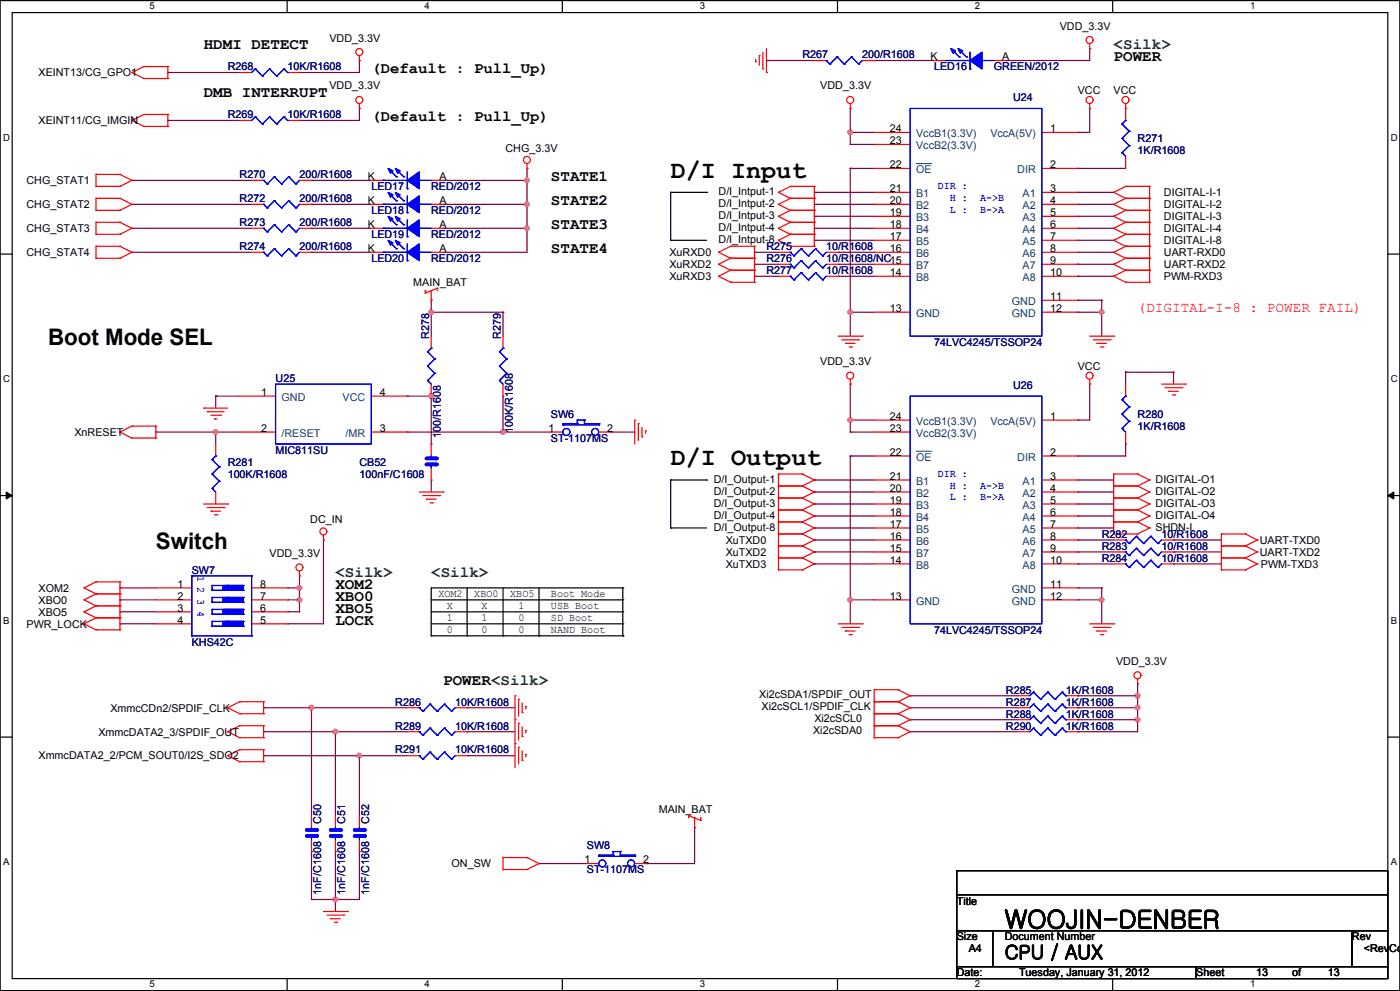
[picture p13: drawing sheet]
<svg xmlns="http://www.w3.org/2000/svg" width="297mm" height="210mm" viewBox="0 0 297 210" stroke-linecap="round" stroke-linejoin="round" font-family="sans-serif">
<defs><g id="words">
<g font-size="5.3">
<text x="142.1" y="37.6">D/I Input</text>
<text x="142.1" y="98.5">D/I Output</text>
<text x="212.9" y="196.6">WOOJIN-DENBER</text>
</g>
<g font-size="4.8">
<text x="10.2" y="73.2">Boot Mode SEL</text>
<text x="33" y="116.3">Switch</text>
</g>
<text font-size="4.1" x="212.9" y="203.1">CPU / AUX</text>
<g font-size="3.3">
<text x="43.2" y="10.5">HDMI DETECT</text>
<text x="78.7" y="15.5">(Default : Pull_Up)</text>
<text x="236" y="13">POWER</text>
<text x="43.2" y="20.6">DMB INTERRUPT</text>
<text x="78.7" y="25.7">(Default : Pull_Up)</text>
<text x="116.8" y="38.4">STATE1</text>
<text x="116.8" y="43.5">STATE2</text>
<text x="116.8" y="48.5">STATE3</text>
<text x="116.8" y="53.6">STATE4</text>
<text x="71.1" y="124.7">XOM2</text>
<text x="71.1" y="127.2">XBO0</text>
<text x="71.1" y="129.8">XBO5</text>
<text x="71.1" y="132.3">LOCK</text>
<text x="93.9" y="145">POWER&lt;Silk&gt;</text>
</g>
<g font-size="3.3" fill="#008000">
<text x="236" y="10.5">&lt;Silk&gt;</text>
<text x="71.1" y="122.2">&lt;Silk&gt;</text>
<text x="91.4" y="122.2">&lt;Silk&gt;</text>
</g>
<text font-size="3" fill="#f00" x="241.1" y="66">(DIGITAL-I-8 : POWER FAIL)</text>
<g font-size="2.3">
<text x="69.8" y="8.8">VDD_3.3V</text>
<text x="224.6" y="6.3">VDD_3.3V</text>
<text x="8.2" y="16.2">XEINT13/CG_GPO1</text>
<text x="197.2" y="12.8">K</text>
<text x="212.4" y="12.8">A</text>
<text x="69.8" y="19">VDD_3.3V</text>
<text x="173.8" y="19">VDD_3.3V</text>
<text x="228.4" y="20">VCC</text>
<text x="236" y="20">VCC</text>
<text x="8.2" y="26.3">XEINT11/CG_IMGIN</text>
<text x="188.6" y="28">24</text>
<text x="222.6" y="28">1</text>
<text x="107.1" y="32.2">CHG_3.3V</text>
<text x="188.6" y="35.6">22</text>
<text x="188.6" y="30.5">23</text>
<text x="222.6" y="35.6">2</text>
<text x="5.6" y="39">CHG_STAT1</text>
<text x="77.9" y="38.2">K</text>
<text x="93.2" y="38.2">A</text>
<text x="152.3" y="41.3">D/I_Intput-1</text>
<text x="188.6" y="40.7">21</text>
<text x="222.6" y="40.7">3</text>
<text x="246.7" y="41.5">DIGITAL-I-1</text>
<text x="5.6" y="44.1">CHG_STAT2</text>
<text x="77.9" y="43.2">K</text>
<text x="93.2" y="43.2">A</text>
<text x="152.3" y="43.8">D/I_Intput-2</text>
<text x="152.3" y="46.4">D/I_Intput-3</text>
<text x="188.6" y="45.8">19</text>
<text x="188.6" y="43.2">20</text>
<text x="222.6" y="43.2">4</text>
<text x="222.6" y="45.8">5</text>
<text x="246.7" y="44.1">DIGITAL-I-2</text>
<text x="246.7" y="46.6">DIGITAL-I-3</text>
<text x="5.6" y="49.2">CHG_STAT3</text>
<text x="77.9" y="53.4">K</text>
<text x="77.9" y="48.3">K</text>
<text x="93.2" y="53.4">A</text>
<text x="93.2" y="48.3">A</text>
<text x="152.3" y="48.9">D/I_Intput-4</text>
<text x="152.3" y="51.4">D/I_Intput-8</text>
<text x="188.6" y="53.4">16</text>
<text x="188.6" y="50.9">17</text>
<text x="188.6" y="48.3">18</text>
<text x="222.6" y="48.3">6</text>
<text x="222.6" y="50.9">7</text>
<text x="222.6" y="53.4">8</text>
<text x="246.7" y="49.2">DIGITAL-I-4</text>
<text x="246.7" y="51.7">DIGITAL-I-8</text>
<text x="5.6" y="54.2">CHG_STAT4</text>
<text x="141.9" y="54.2">XuRXD0</text>
<text x="141.9" y="56.8">XuRXD2</text>
<text x="141.9" y="59.3">XuRXD3</text>
<text x="188.6" y="58.5">14</text>
<text x="222.6" y="55.9">9</text>
<text x="222.6" y="58.5">10</text>
<text x="246.7" y="56.8">UART-RXD2</text>
<text x="246.7" y="59.3">PWM-RXD3</text>
<text x="246.7" y="54.2">UART-RXD0</text>
<text x="87.6" y="60.6">MAIN_BAT</text>
<text x="222.6" y="63.6">11</text>
<text x="188.6" y="66.1">13</text>
<text x="222.6" y="66.1">12</text>
<text x="173.8" y="77.3">VDD_3.3V</text>
<text x="55.4" y="83.9">1</text>
<text x="80.5" y="83.9">4</text>
<text x="228.4" y="78.4">VCC</text>
<text x="188.6" y="88.9">24</text>
<text x="222.6" y="88.9">1</text>
<text x="15.8" y="92.3">XnRESET</text>
<text x="55.4" y="91.5">2</text>
<text x="80.5" y="91.5">3</text>
<text x="116.2" y="91.5">1</text>
<text x="128.7" y="91.5">2</text>
<text x="188.6" y="91.5">23</text>
<text x="188.6" y="101.6">21</text>
<text x="188.6" y="96.6">22</text>
<text x="222.6" y="96.6">2</text>
<text x="222.6" y="101.6">3</text>
<text x="151.3" y="102.2">D/I_Output-1</text>
<text x="151.3" y="104.8">D/I_Output-2</text>
<text x="151.3" y="107.3">D/I_Output-3</text>
<text x="188.6" y="106.7">19</text>
<text x="188.6" y="104.2">20</text>
<text x="222.6" y="104.2">4</text>
<text x="222.6" y="106.7">5</text>
<text x="244.9" y="102.2">DIGITAL-O1</text>
<text x="244.9" y="104.8">DIGITAL-O2</text>
<text x="244.9" y="107.3">DIGITAL-O3</text>
<text x="65.8" y="110.9">DC_IN</text>
<text x="151.3" y="109.8">D/I_Output-4</text>
<text x="151.3" y="112.4">D/I_Output-8</text>
<text x="188.6" y="111.8">17</text>
<text x="188.6" y="109.2">18</text>
<text x="222.6" y="109.2">6</text>
<text x="222.6" y="111.8">7</text>
<text x="244.9" y="109.8">DIGITAL-O4</text>
<text x="244.9" y="112.4">SHDN-I</text>
<text x="57.1" y="118">VDD_3.3V</text>
<text x="153.8" y="115.2">XuTXD0</text>
<text x="153.8" y="117.7">XuTXD2</text>
<text x="188.6" y="119.4">14</text>
<text x="188.6" y="116.9">15</text>
<text x="188.6" y="114.3">16</text>
<text x="222.6" y="114.3">8</text>
<text x="222.6" y="116.9">9</text>
<text x="222.6" y="119.4">10</text>
<text x="267" y="117.7">UART-TXD2</text>
<text x="267" y="115.2">UART-TXD0</text>
<text x="8.2" y="125.3">XOM2</text>
<text x="37.6" y="124.5">1</text>
<text x="55.1" y="124.5">8</text>
<text x="153.8" y="120.2">XuTXD3</text>
<text x="222.6" y="124.5">11</text>
<text x="267.2" y="120.2">PWM-TXD3</text>
<text x="8.2" y="127.9">XBO0</text>
<text x="8.2" y="130.4">XBO5</text>
<text x="37.6" y="127">2</text>
<text x="37.6" y="129.6">3</text>
<text x="55.1" y="129.6">6</text>
<text x="55.1" y="127">7</text>
<text x="92.9" y="126.4">XOM2</text>
<text x="94.7" y="128.9">X</text>
<text x="94.7" y="131.5">1</text>
<text x="100.5" y="126.4">XBO0</text>
<text x="102" y="128.9">X</text>
<text x="102" y="131.5">1</text>
<text x="108.1" y="126.4">XBO5</text>
<text x="109.9" y="128.9">1</text>
<text x="109.9" y="131.5">0</text>
<text x="116.8" y="128.9">USB Boot</text>
<text x="116.8" y="131.5">SD Boot</text>
<text x="116.8" y="126.4">Boot Mode</text>
<text x="188.6" y="127">13</text>
<text x="222.6" y="127">12</text>
<text x="5.6" y="132.9">PWR_LOCK</text>
<text x="37.6" y="132.1">4</text>
<text x="55.1" y="132.1">5</text>
<text x="94.7" y="134">0</text>
<text x="102" y="134">0</text>
<text x="109.9" y="134">0</text>
<text x="116.8" y="134">NAND Boot</text>
<text x="236.5" y="140.8">VDD_3.3V</text>
<text x="160.9" y="147.9">Xi2cSDA1/SPDIF_OUT</text>
<text x="20.8" y="155.8">XmmcDATA2_3/SPDIF_OUT</text>
<text x="23.4" y="150.7">XmmcCDn2/SPDIF_CLK</text>
<text x="161.4" y="150.5">Xi2cSCL1/SPDIF_CLK</text>
<text x="172.3" y="155.5">Xi2cSDA0</text>
<text x="172.6" y="153">Xi2cSCL0</text>
<text x="8.2" y="160.9">XmmcDATA2_2/PCM_SOUT0/I2S_SDO2</text>
<text x="139.6" y="172.3">MAIN_BAT</text>
<text x="95.7" y="183.7">ON_SW</text>
<text x="123.9" y="182.9">1</text>
<text x="136.3" y="182.9">2</text>
<text x="202.8" y="191.6">Title</text>
<text x="202.8" y="199.2">Size</text>
<text x="205.3" y="201.7">A4</text>
<text x="212.9" y="199.2">Document Number</text>
<text x="286.5" y="199.2">Rev</text>
<text x="289" y="201.7">&lt;RevCod</text>
<text x="202.8" y="206.8">Date:</text>
<text x="216" y="206.8">Tuesday, January 31, 2012</text>
<text x="253.5" y="206.8">Sheet</text>
<text x="266.2" y="206.8">13</text>
<text x="273.8" y="206.8">of</text>
<text x="281.4" y="206.8">13</text>
</g>
<g font-size="2.3" fill="#000080">
<text x="48.2" y="14.9">R268</text>
<text x="60.9" y="14.9">10K/R1608</text>
<text x="170" y="12.4">R267</text>
<text x="182.7" y="12.4">200/R1608</text>
<text x="197.9" y="14.9">LED16</text>
<text x="210.6" y="14.9">GREEN/2012</text>
<text x="214.7" y="21.5">U24</text>
<text x="48.2" y="25">R269</text>
<text x="60.9" y="25">10K/R1608</text>
<text x="241.1" y="30.1">R271</text>
<text x="241.1" y="32.7">1K/R1608</text>
<text x="50.8" y="37.7">R270</text>
<text x="63.5" y="37.7">200/R1608</text>
<text x="78.7" y="40.3">LED17</text>
<text x="91.4" y="40.3">RED/2012</text>
<text x="50.8" y="47.9">R273</text>
<text x="50.8" y="42.8">R272</text>
<text x="63.5" y="47.9">200/R1608</text>
<text x="63.5" y="42.8">200/R1608</text>
<text x="78.7" y="45.4">LED18</text>
<text x="91.4" y="45.4">RED/2012</text>
<text x="50.8" y="53">R274</text>
<text x="63.5" y="53">200/R1608</text>
<text x="78.7" y="50.4">LED19</text>
<text x="91.4" y="50.4">RED/2012</text>
<text x="162.4" y="53">R275</text>
<text x="175.1" y="53">10/R1608</text>
<text x="78.7" y="55.5">LED20</text>
<text x="91.4" y="55.5">RED/2012</text>
<text x="162.4" y="58">R277</text>
<text x="162.4" y="55.5">R276</text>
<text x="175.1" y="58">10/R1608</text>
<text x="175.1" y="55.5">10/R1608/NC15</text>
<text x="90.9" y="71.7" transform="rotate(-90 90.9 71.7)">R278</text>
<text x="106.1" y="71.7" transform="rotate(-90 106.1 71.7)">R279</text>
<text x="197.9" y="73.3">74LVC4245/TSSOP24</text>
<text x="58.4" y="80.9">U25</text>
<text x="214.7" y="82.4">U26</text>
<text x="116.8" y="88.5">SW6</text>
<text x="241.1" y="88.5">R280</text>
<text x="93.5" y="92.8" transform="rotate(-90 93.5 92.8)">100/R1608</text>
<text x="108.7" y="91.8" transform="rotate(-90 108.7 91.8)">100K/R1608</text>
<text x="116.8" y="93.6">ST-1107MS</text>
<text x="241.1" y="91.1">1K/R1608</text>
<text x="48.2" y="98.7">R281</text>
<text x="48.2" y="101.2">100K/R1608</text>
<text x="58.4" y="96.1">MIC811SU</text>
<text x="76.2" y="98.7">CB52</text>
<text x="76.2" y="101.2">100nF/C1608</text>
<text x="233.5" y="113.9">R282</text>
<text x="246.2" y="113.9">10/R1608</text>
<text x="233.5" y="116.4">R283</text>
<text x="233.5" y="119">R284</text>
<text x="246.2" y="116.4">10/R1608</text>
<text x="246.2" y="119">10/R1608</text>
<text x="40.6" y="121.5">SW7</text>
<text x="40.6" y="136.7">KHS42C</text>
<text x="197.9" y="134.2">74LVC4245/TSSOP24</text>
<text x="83.8" y="149.4">R286</text>
<text x="96.5" y="149.4">10K/R1608</text>
<text x="213.2" y="149.4">R287</text>
<text x="213.2" y="146.9">R285</text>
<text x="225.9" y="149.4">1K/R1608</text>
<text x="225.9" y="146.9">1K/R1608</text>
<text x="83.8" y="154.5">R289</text>
<text x="96.5" y="154.5">10K/R1608</text>
<text x="213.2" y="152">R288</text>
<text x="213.2" y="154.5">R290</text>
<text x="225.9" y="152">1K/R1608</text>
<text x="225.9" y="154.5">1K/R1608</text>
<text x="83.8" y="159.6">R291</text>
<text x="96.5" y="159.6">10K/R1608</text>
<text x="68.1" y="174.5" transform="rotate(-90 68.1 174.5)">C50</text>
<text x="73.2" y="174.5" transform="rotate(-90 73.2 174.5)">C51</text>
<text x="78.2" y="174.5" transform="rotate(-90 78.2 174.5)">C52</text>
<text x="124.4" y="179.9">SW8</text>
<text x="124.4" y="185">ST-1107MS</text>
<text x="68.1" y="189.5" transform="rotate(-90 68.1 189.5)">1nF/C1608</text>
<text x="73.2" y="189.5" transform="rotate(-90 73.2 189.5)">1nF/C1608</text>
<text x="78.2" y="189.5" transform="rotate(-90 78.2 189.5)">1nF/C1608</text>
</g>
<g font-size="2.3" fill="#004080">
<text x="194.1" y="29.1">VccB1(3.3V)</text>
<text x="209.9" y="29.1">VccA(5V)</text>
<text x="194.1" y="31.6">VccB2(3.3V)</text>
<text x="194.1" y="41.8">B1</text>
<text x="194.1" y="36.7">OE</text>
<text x="215.6" y="36.7">DIR</text>
<text x="216.7" y="41.8">A1</text>
<text x="194.1" y="46.9">B3</text>
<text x="194.1" y="44.3">B2</text>
<text x="216.7" y="44.3">A2</text>
<text x="216.7" y="46.9">A3</text>
<text x="194.1" y="52">B5</text>
<text x="194.1" y="49.4">B4</text>
<text x="216.7" y="49.4">A4</text>
<text x="216.7" y="52">A5</text>
<text x="194.1" y="59.6">B8</text>
<text x="194.1" y="57">B7</text>
<text x="194.1" y="54.5">B6</text>
<text x="216.7" y="54.5">A6</text>
<text x="216.7" y="57">A7</text>
<text x="216.7" y="59.6">A8</text>
<text x="214.4" y="64.7">GND</text>
<text x="194.1" y="67.2">GND</text>
<text x="214.4" y="67.2">GND</text>
<text x="59.7" y="85">GND</text>
<text x="72.6" y="85">VCC</text>
<text x="59.7" y="92.6">/RESET</text>
<text x="73.2" y="92.6">/MR</text>
<text x="194.1" y="92.6">VccB2(3.3V)</text>
<text x="194.1" y="90">VccB1(3.3V)</text>
<text x="209.9" y="90">VccA(5V)</text>
<text x="194.1" y="97.7">OE</text>
<text x="215.6" y="97.7">DIR</text>
<text x="194.1" y="107.8">B3</text>
<text x="194.1" y="105.3">B2</text>
<text x="194.1" y="102.7">B1</text>
<text x="216.7" y="102.7">A1</text>
<text x="216.7" y="105.3">A2</text>
<text x="216.7" y="107.8">A3</text>
<text x="194.1" y="112.9">B5</text>
<text x="194.1" y="110.3">B4</text>
<text x="216.7" y="110.3">A4</text>
<text x="216.7" y="112.9">A5</text>
<text x="194.1" y="118">B7</text>
<text x="194.1" y="115.4">B6</text>
<text x="216.7" y="115.4">A6</text>
<text x="216.7" y="118">A7</text>
<text x="194.1" y="120.5">B8</text>
<text x="214.4" y="125.6">GND</text>
<text x="216.7" y="120.5">A8</text>
<text x="194.1" y="128.1">GND</text>
<text x="214.4" y="128.1">GND</text>
</g>
<g font-size="2.3" fill="#00f">
<text x="198.7" y="40.1">DIR :</text>
<text x="201.3" y="42.6">H :</text>
<text x="201.3" y="45.1">L :</text>
<text x="207.7" y="42.6">A-&gt;B</text>
<text x="207.7" y="45.1">B-&gt;A</text>
<text x="198.7" y="101">DIR :</text>
<text x="201.3" y="103.5">H :</text>
<text x="201.3" y="106">L :</text>
<text x="207.7" y="103.5">A-&gt;B</text>
<text x="207.7" y="106">B-&gt;A</text>
<text x="41.8" y="122" transform="rotate(90 41.8 122)">1</text>
<text x="41.8" y="124.3" transform="rotate(90 41.8 124.3)">2</text>
<text x="41.8" y="126.8" transform="rotate(90 41.8 126.8)">3</text>
<text x="41.8" y="129.3" transform="rotate(90 41.8 129.3)">4</text>
</g>
<g font-size="2">
<text x="31.7" y="2">5</text>
<text x="90" y="2">4</text>
<text x="148.3" y="2">3</text>
<text x="206.6" y="2">2</text>
<text x="264.9" y="2">1</text>
<text x=".7" y="29.8">D</text>
<text x="294.7" y="29.8">D</text>
<text x=".7" y="81">C</text>
<text x="294.7" y="81">C</text>
<text x=".7" y="132.1">B</text>
<text x="294.7" y="132.1">B</text>
<text x=".7" y="183.3">A</text>
<text x="294.7" y="183.3">A</text>
<text x="31.7" y="209.1">5</text>
<text x="90" y="209.1">4</text>
<text x="148.3" y="209.1">3</text>
<text x="206.6" y="209.1">2</text>
<text x="264.9" y="209.1">1</text>
</g>
</g></defs>
<g fill="none" stroke="#000" stroke-width=".25">
<path d="M0 .1h296.6v209.7h-296.6zM2.6 2.7h291.5v204.6h-291.5zM60.9 .1v2.6M119.2 .1v2.6M177.5 .1v2.6M235.8 .1v2.6M0 53.8h2.6M142.1 50.9h.1M142.1 40.7h.1M142.1 50.9h7.6M142.1 40.7v10.2M142.1 40.7h7.6"/>
<path d="M149.7 40.7h.1M294.1 53.8h2.5M0 105h2.6M142.1 111.8h.1M142.1 101.7h.1M142.1 101.7v10.1M142.1 111.8h7.6M142.1 101.7h7.6M149.7 101.7h.1M294.1 105h2.5M91.4 134.7h.1M91.4 127.1h40.6"/>
<path d="M91.4 129.6h40.6M91.4 132.1h40.6M91.4 134.7h40.6M99 134.7h.1M99 124.5v10.2M106.6 134.7h.1M106.6 124.5v10.2M114.2 134.7h.1M114.2 124.5v10.2M132 127.1h.1M132 129.6h.1M132 124.5h.1"/>
<path d="M132 132.1h.1M132 134.7h.1M132 124.5h-40.6v10.2M132 124.5v10.2M0 156.1h2.6M294.1 156.1h2.5M202.8 184.4h91.3v5.1h-91.3zM202.8 189.5h91.3v7.6h-91.3zM202.8 197.1h7.6v7.6h-7.6zM210.4 197.1h76.1v7.6h-76.1zM286.5 197.1h7.6v7.6h-7.6zM60.9 207.3v2.5"/>
<path d="M119.2 207.3v2.5M177.5 207.3v2.5M202.8 204.7h50.7v2.6h-50.7zM235.8 207.3v2.5M253.5 204.7h40.6v2.6h-40.6z"/>
</g>
<path d="M1.3 104.2l1.3 .8-1.3 .7zM294.1 105l1.3-.8v1.5z" fill="#000" stroke="#000" stroke-width=".21"/>
<g fill="none" stroke="#800040" stroke-width=".25">
<path d="M35.6 15.4h.1M35.6 15.4h15.2M63.5 15.4h.1M76.2 12.8h.1M76.2 12.8v2.6h-12.7M162.4 12.8h.1M162.4 12.8h10.2M185.3 12.8h.1M185.3 12.8h12.6M213.2 12.8h.1M230.9 10.3h.1M230.9 10.3v2.5h-17.7"/>
<path d="M28 38.2h.1M28 38.2h25.3M35.6 25.5h.1M35.6 25.5h15.2M63.5 25.5h.1M66 38.2h.1M66 38.2h12.7M76.2 23h.1M76.2 23v2.5h-12.7M93.9 38.2h.1M93.9 38.2h17.8M111.7 35.7h.1"/>
<path d="M111.7 38.2h.1M111.7 35.7v17.7h-17.8M180.2 35.7h.1M180.2 30.6h.1M180.2 28.1h.1M180.2 23h.1M180.2 35.7h5.1M180.2 23v7.6M180.2 35.7v35.5M180.2 30.6h5.1M180.2 28.1h5.1M228.4 35.7h.1"/>
<path d="M228.4 28.1h.1M228.4 35.7h10.1M230.9 23h.1M230.9 23v5.1h-2.5M28 43.3h.1M28 53.4h.1M28 48.4h.1M28 43.3h25.3M28 48.4h25.3M28 53.4h25.3M66 43.3h.1M66 53.4h.1"/>
<path d="M66 48.4h.1M66 43.3h12.7M66 48.4h12.7M66 53.4h12.7M93.9 43.3h.1M93.9 53.4h.1M93.9 48.4h.1M93.9 43.3h17.8M93.9 48.4h17.8M111.7 48.4h.1M111.7 43.3h.1M159.9 53.4h.1"/>
<path d="M159.9 56h.1M159.9 58.5h.1M159.9 53.4h5.1M159.9 58.5h5.1M159.9 56h5.1M172.6 40.7h.1M172.6 43.3h.1M172.6 48.4h.1M172.6 45.8h.1M172.6 50.9h.1M172.6 43.3h12.7M172.6 40.7h12.7"/>
<path d="M172.6 48.4h12.7M172.6 45.8h12.7M172.6 50.9h12.7M177.6 58.5h.1M177.6 56h.1M177.6 53.4h.1M177.6 53.4h7.7M177.6 58.5h7.7M177.6 56h7.7M228.4 40.7h.1M228.4 50.9h.1M228.4 45.8h.1"/>
<path d="M228.4 43.3h.1M228.4 48.4h.1M228.4 53.4h.1M228.4 58.5h.1M228.4 56h.1M228.4 43.3h7.6M228.4 40.7h7.6M228.4 48.4h7.6M228.4 45.8h7.6M228.4 50.9h7.6M228.4 53.4h7.6M228.4 58.5h7.6"/>
<path d="M228.4 56h7.6M91.4 66.1h.1M91.4 63.6h.1M91.4 63.6v7.6M91.4 66.1h15.2M106.6 66.1h.1M106.6 66.1v5.1M180.2 66.1h.1M180.2 66.1h5.1M228.4 66.1h.1M228.4 63.6h.1M228.4 66.1h5.1"/>
<path d="M228.4 63.6h5.1M233.5 63.6h.1M233.5 66.1h.1M233.5 63.6v7.6M238.5 78.8h.1M238.5 78.8h10.2M238.5 78.8v2.6M248.7 78.8h.1M248.7 78.8v2.6M33 91.5h.1M33 91.5h17.8M45.7 91.5h.1"/>
<path d="M45.7 83.9h.1M45.7 83.9v2.5M45.7 91.5v2.6M45.7 83.9h5.1M86.3 91.5h.1M86.3 83.9h.1M86.3 91.5h30.5M86.3 83.9h5.1v10.2M91.4 94.1h.1M106.6 91.5h.1M106.6 83.9h.1M106.6 83.9v7.6"/>
<path d="M129.4 91.5h.1M129.4 91.5h5.1M180.2 96.6h.1M180.2 91.5h.1M180.2 89h.1M180.2 81.4h.1M180.2 91.5h5.1M180.2 81.4v10.1M180.2 96.6v35.5M180.2 96.6h5.1M180.2 89h5.1M228.4 96.6h.1"/>
<path d="M228.4 89h.1M230.9 81.4h.1M230.9 81.4v7.6h-2.5M238.5 94.1h.1M238.5 94.1v2.5h-10.1M68.5 114.4h.1M68.5 114.4v17.7h-7.6M91.4 101.7h.1M91.4 101.7v2.5M172.6 101.7h.1M172.6 104.2h.1M172.6 106.7h.1"/>
<path d="M172.6 109.3h.1M172.6 111.8h.1M172.6 114.4h.1M172.6 119.4h.1M172.6 116.9h.1M172.6 101.7h12.7M172.6 104.2h12.7M172.6 106.7h12.7M172.6 109.3h12.7M172.6 111.8h12.7M172.6 114.4h12.7M172.6 119.4h12.7"/>
<path d="M172.6 116.9h12.7M228.4 114.4h.1M228.4 119.4h.1M228.4 101.7h.1M228.4 111.8h.1M228.4 106.7h.1M228.4 104.2h.1M228.4 109.3h.1M228.4 116.9h.1M228.4 101.7h7.6M228.4 104.2h7.6M228.4 106.7h7.6"/>
<path d="M228.4 109.3h7.6M228.4 111.8h7.6M228.4 114.4h7.6M228.4 119.4h7.6M228.4 116.9h7.6M248.7 114.4h.1M248.7 119.4h.1M248.7 116.9h.1M248.7 114.4h10.1M248.7 119.4h10.1M248.7 116.9h10.1M25.4 124.5h.1"/>
<path d="M25.4 127.1h.1M25.4 129.6h.1M25.4 132.1h.1M25.4 124.5h7.6M25.4 127.1h7.6M25.4 129.6h7.6M25.4 132.1h7.6M60.9 124.5h.1M60.9 132.1h.1M60.9 129.6h.1M60.9 127.1h.1M60.9 124.5h2.6"/>
<path d="M60.9 127.1h2.6M63.5 127.1h.1M63.5 122h.1M63.5 124.5h.1M63.5 122v7.6h-2.6M180.2 127.1h.1M180.2 127.1h5.1M228.4 127.1h.1M228.4 124.5h.1M228.4 124.5h5.1M228.4 127.1h5.1M233.5 124.5h.1"/>
<path d="M233.5 127.1h.1M233.5 124.5v7.6M55.9 155h.1M55.9 149.9h.1M55.9 155h30.4M55.9 149.9h30.4M66 149.9h.1M66 149.9v22.9M71.1 155h.1M71.1 155v17.8M99 149.9h.1M99 155h.1"/>
<path d="M99 155h10.1M99 149.9h10.1M192.9 147.4h.1M192.9 155h.1M192.9 152.4h.1M192.9 149.9h.1M192.9 155h22.8M192.9 149.9h22.8M192.9 147.4h22.8M192.9 152.4h22.8M228.4 149.9h.1M228.4 147.4h.1"/>
<path d="M228.4 152.4h.1M228.4 155h.1M228.4 149.9h12.7M228.4 147.4h12.7M228.4 152.4h12.7M241.1 144.8h.1M241.1 149.9h.1M241.1 147.4h.1M241.1 152.4h.1M241.1 144.8v10.2h-12.7M55.9 160.1h.1M55.9 160.1h30.4"/>
<path d="M76.2 160.1h.1M76.2 160.1v12.7M99 160.1h.1M99 160.1h10.1M147.2 175.3h.1M147.2 175.3v7.6h-10.1M66 180.4h.1M66 190.5h.1M66 180.4v10.1M71.1 190.5h.1M71.1 180.4h.1M71.1 180.4v12.7"/>
<path d="M76.2 180.4h.1M76.2 180.4v10.1h-10.2M114.2 182.9h.1M114.2 182.9h10.2M137.1 182.9h.1"/>
</g>
<g fill="#f0f" stroke="#f0f" stroke-width=".25">
<circle cx="63.5" cy="127" r=".49"/>
<circle cx="63.5" cy="124.5" r=".49"/>
<circle cx="45.7" cy="91.5" r=".49"/>
<circle cx="106.6" cy="91.5" r=".49"/>
<circle cx="91.4" cy="83.9" r=".49"/>
<circle cx="91.4" cy="66.1" r=".49"/>
<circle cx="111.7" cy="38.2" r=".49"/>
<circle cx="180.2" cy="28" r=".49"/>
<circle cx="180.2" cy="66.1" r=".49"/>
<circle cx="233.4" cy="66.1" r=".49"/>
<circle cx="180.2" cy="89" r=".49"/>
<circle cx="180.2" cy="127" r=".49"/>
<circle cx="233.4" cy="127" r=".49"/>
<circle cx="66" cy="149.9" r=".49"/>
<circle cx="71.1" cy="190.5" r=".49"/>
<circle cx="71.1" cy="155" r=".49"/>
<circle cx="76.1" cy="160" r=".49"/>
<circle cx="111.7" cy="48.3" r=".49"/>
<circle cx="111.7" cy="43.3" r=".49"/>
<circle cx="241.1" cy="147.3" r=".49"/>
<circle cx="241.1" cy="152.4" r=".49"/>
<circle cx="241.1" cy="149.9" r=".49"/>
</g>
<g fill="none" stroke="#f00" stroke-width=".25">
<path d="M28 15.4h.1M28 15.4l2.5 1.2M30.5 14.1h.1M30.5 16.6h.1M30.5 14.1l-2.5 1.3M30.5 14.1h5.1M30.5 16.6h5.1M35.6 14.1h.1M35.6 16.6h.1M35.6 14.1v2.5M76.2 12.8h.1M76.2 11.8v1"/>
<path d="M160.1 13.1h.1M160.1 12.6v.5M160.9 11.8h.1M160.9 11.8v2M161.7 14.6h.1M161.7 11v3.6M162.4 15.4h.1M162.4 10.3v5.1M230.9 10.3h.1M230.9 9.3v1M20.3 36.9h.1M20.3 39.5h.1"/>
<path d="M20.3 36.9h5.1M20.3 36.9v2.6M20.3 39.5h5.1M25.4 36.9h.1M25.4 39.5h.1M25.4 36.9l2.6 1.3M28 25.5h.1M28 38.2h.1M28 25.5l2.5 1.3M28 38.2l-2.6 1.3M30.5 24.2h.1M30.5 26.8h.1"/>
<path d="M30.5 24.2l-2.5 1.3M30.5 24.2h5.1M30.5 26.8h5.1M35.6 24.2h.1M35.6 26.8h.1M35.6 24.2v2.6M76.2 23h.1M76.2 22v1M111.7 35.7h.1M111.7 34.7v1M167.5 39.5h.1M167.5 39.5h5.1"/>
<path d="M167.5 39.5l-2.5 1.2M172.6 39.5h.1M172.6 39.5v12.7M180.2 23h.1M180.2 22v1M185.3 28.1h7.6M185.3 35.7h7.6M185.3 30.6h7.6M220.8 28.1h7.6M220.8 35.7h7.6M230.9 23h.1M230.9 22v1"/>
<path d="M238.5 39.5h.1M238.5 23h.1M238.5 39.5h5.1M238.5 39.5l-2.5 1.2M238.5 22v1M243.6 39.5h.1M243.6 39.5v20.3M20.3 42h.1M20.3 44.6h.1M20.3 47.1h.1M20.3 49.6h.1M20.3 52.2h.1"/>
<path d="M20.3 54.7h.1M20.3 42v2.6M20.3 47.1v2.5M20.3 52.2v2.5M20.3 42h5.1M20.3 44.6h5.1M20.3 47.1h5.1M20.3 49.6h5.1M20.3 52.2h5.1M20.3 54.7h5.1M25.4 42h.1M25.4 44.6h.1"/>
<path d="M25.4 47.1h.1M25.4 49.6h.1M25.4 52.2h.1M25.4 54.7h.1M25.4 42l2.6 1.3M25.4 47.1l2.6 1.3M25.4 52.2l2.6 1.2M28 43.3h.1M28 48.4h.1M28 53.4h.1M28 43.3l-2.6 1.3M28 48.4l-2.6 1.2"/>
<path d="M28 53.4l-2.6 1.3M53.3 53.4h2.6M63.5 53.4h2.5M152.3 53.4h.1M152.3 56h.1M152.3 58.5h.1M152.3 58.5l2.5 1.3M152.3 53.4l2.5 1.3M152.3 56l2.5 1.2M154.8 52.2h.1M154.8 54.7h.1M154.8 57.2h.1"/>
<path d="M154.8 59.8h.1M154.8 52.2h5.1M154.8 54.7h5.1M154.8 57.2h5.1M154.8 59.8h5.1M154.8 52.2l-2.5 1.2M154.8 54.7l-2.5 1.3M154.8 57.2l-2.5 1.3M159.9 54.7h.1M159.9 52.2h.1M159.9 57.2h.1M159.9 59.8h.1"/>
<path d="M159.9 52.2v7.6M165 40.7h.1M165 43.3h.1M165 45.8h.1M165 48.4h.1M165 50.9h.1M165 40.7l2.5 1.3M165 43.3l2.5 1.3M165 45.8l2.5 1.3M165 48.4l2.5 1.2M165 50.9l2.5 1.3M167.5 42h.1"/>
<path d="M167.5 44.6h.1M167.5 47.1h.1M167.5 49.6h.1M167.5 52.2h.1M167.5 42h5.1M167.5 44.6h5.1M167.5 47.1h5.1M167.5 49.6h5.1M167.5 52.2h5.1M167.5 42l-2.5 1.3M167.5 44.6l-2.5 1.2M167.5 47.1l-2.5 1.3"/>
<path d="M167.5 49.6l-2.5 1.3M172.6 42h.1M172.6 44.6h.1M172.6 47.1h.1M172.6 49.6h.1M172.6 52.2h.1M185.3 40.7h7.6M185.3 43.3h7.6M185.3 45.8h7.6M185.3 48.4h7.6M185.3 50.9h7.6M185.3 53.4h7.6"/>
<path d="M185.3 56h7.6M185.3 58.5h7.6M220.8 40.7h7.6M220.8 43.3h7.6M220.8 45.8h7.6M220.8 48.4h7.6M220.8 50.9h7.6M220.8 53.4h7.6M220.8 56h7.6M220.8 58.5h7.6M236 40.7h.1M236 43.3h.1"/>
<path d="M236 45.8h.1M236 48.4h.1M236 50.9h.1M236 56h.1M236 58.5h.1M236 53.4h.1M236 40.7l2.5 1.3M236 43.3l2.5 1.3M236 45.8l2.5 1.3M236 48.4l2.5 1.2M236 50.9l2.5 1.3M236 56l2.5 1.2"/>
<path d="M236 58.5l2.5 1.3M236 53.4l2.5 1.3M238.5 42h.1M238.5 44.6h.1M238.5 47.1h.1M238.5 49.6h.1M238.5 52.2h.1M238.5 54.7h.1M238.5 57.2h.1M238.5 59.8h.1M238.5 42h5.1M238.5 44.6h5.1"/>
<path d="M238.5 42l-2.5 1.3M238.5 44.6l-2.5 1.2M238.5 47.1h5.1M238.5 47.1l-2.5 1.3M238.5 49.6h5.1M238.5 52.2h5.1M238.5 54.7h5.1M238.5 49.6l-2.5 1.3M238.5 54.7l-2.5 1.3M238.5 57.2h5.1M238.5 57.2l-2.5 1.3M238.5 59.8h5.1"/>
<path d="M238.5 52.2l-2.5 1.2M243.6 42h.1M243.6 44.6h.1M243.6 47.1h.1M243.6 49.6h.1M243.6 52.2h.1M243.6 54.7h.1M243.6 57.2h.1M243.6 59.8h.1M90.1 62.1h.1M90.1 61.6h.1M90.1 61.6v.5"/>
<path d="M91.4 61.6h.1M91.4 63.6h.1M91.4 61.6v2M91.4 71.2v2.5M92.7 61.1h.1M92.7 61.1v.5M92.7 61.1l-2.6 1M177.6 71.2h5.1M178.4 72h3.6M179.2 72.7h.1M179.2 72.7h2M179.9 73.5h.5"/>
<path d="M180.4 73.5h.1M182 72h.1M182.7 71.2h.1M185.3 66.1h7.6M220.8 63.6h7.6M220.8 66.1h7.6M230.9 71.2h5.1M231.7 72h3.5M232.5 72.7h.1M232.5 72.7h2M233.2 73.5h.5M233.7 73.5h.1"/>
<path d="M235.2 72h.1M236 71.2h.1M25.4 91.5h.1M25.4 91.5l2.6 1.3M28 90.2h.1M28 92.8h.1M28 90.2l-2.6 1.3M28 90.2h5M28 92.8h5M33 90.2h.1M33 92.8h.1M33 90.2v2.6"/>
<path d="M43.2 86.4h.1M43.2 86.4h5M43.9 87.2h.1M43.9 87.2h3.6M44.7 88h2M45.5 88.7h.1M45.5 88.7h.5M45.7 94.1v2.5M46.7 88h.1M50.8 83.9h7.6M50.8 91.5h7.6M78.7 83.9h7.6"/>
<path d="M78.7 91.5h7.6M91.4 81.4v2.5M134.5 89h.1M134.5 89v5.1M135.3 89.7h.1M135.3 89.7v3.6M136 92.5h.1M136 90.5v2M136.8 91.3h.1M136.8 91.3v.5M180.2 81.4h.1M180.2 80.3v1.1"/>
<path d="M230.9 81.4h.1M230.9 80.3v1.1M246.2 81.4h5M246.9 82.1h3.6M247.7 82.9h.1M247.7 82.9h2M248.4 83.6h.5M248.9 83.6h.1M250.5 82.1h.1M251.2 81.4h.1M43.2 106.7h5M43.9 107.5h3.6"/>
<path d="M44.7 108.3h.1M44.7 108.3h2M45.5 109h.5M45.7 104.2v2.5M46 109h.1M47.5 107.5h.1M48.2 106.7h.1M68.5 114.4h.1M68.5 113.3v1.1M88.8 104.2h5.1M89.6 105h3.6M90.4 105.7h.1"/>
<path d="M90.4 105.7h2M91.1 106.5h.5M91.6 106.5h.1M93.2 105h.1M93.9 104.2h.1M165 113.1h.1M165 115.6h.1M165 118.2h.1M165 102.9h.1M165 100.4h.1M165 105.5h.1M165 108h.1"/>
<path d="M165 110.6h.1M165 102.9h5M165 100.4h5M165 105.5h5M165 108h5M165 110.6h5M165 113.1h5M165 115.6h5M165 118.2h5M165 100.4v20.3M170 113.1h.1M170 115.6h.1"/>
<path d="M170 118.2h.1M170 102.9h.1M170 100.4h.1M170 105.5h.1M170 108h.1M170 110.6h.1M170 113.1l2.6 1.3M170 115.6l2.6 1.3M170 118.2l2.6 1.2M170 100.4l2.6 1.3M170 102.9l2.6 1.3M170 105.5l2.6 1.2"/>
<path d="M170 108l2.6 1.3M170 110.6l2.6 1.2M172.6 114.4h.1M172.6 116.9h.1M172.6 119.4h.1M172.6 101.7h.1M172.6 104.2h.1M172.6 106.7h.1M172.6 109.3h.1M172.6 111.8h.1M172.6 114.4l-2.6 1.2M172.6 116.9l-2.6 1.3"/>
<path d="M172.6 119.4l-2.6 1.3M172.6 101.7l-2.6 1.2M172.6 104.2l-2.6 1.3M172.6 106.7l-2.6 1.3M172.6 109.3l-2.6 1.3M172.6 111.8l-2.6 1.3M236 102.9h.1M236 100.4h.1M236 105.5h.1M236 108h.1M236 110.6h.1M236 113.1h.1"/>
<path d="M236 102.9h5.1M236 100.4v12.7M236 100.4h5.1M236 105.5h5.1M236 108h5.1M236 110.6h5.1M236 113.1h5.1M236 116.9h2.5M241.1 102.9h.1M241.1 100.4h.1M241.1 105.5h.1M241.1 108h.1"/>
<path d="M241.1 110.6h.1M241.1 113.1h.1M241.1 100.4l2.5 1.3M241.1 102.9l2.5 1.3M241.1 105.5l2.5 1.2M241.1 108l2.5 1.3M241.1 110.6l2.5 1.2M243.6 101.7h.1M243.6 104.2h.1M243.6 106.7h.1M243.6 109.3h.1M243.6 111.8h.1"/>
<path d="M243.6 101.7l-2.5 1.2M243.6 104.2l-2.5 1.3M243.6 106.7l-2.5 1.3M243.6 109.3l-2.5 1.3M243.6 111.8l-2.5 1.3M246.2 116.9h2.5M258.8 118.2h.1M258.8 115.6h.1M258.8 113.1h.1M258.8 113.1h5.1M258.8 115.6h5.1M258.8 118.2h5.1"/>
<path d="M258.8 113.1v7.6M263.9 115.6h.1M263.9 118.2h.1M263.9 113.1h.1M263.9 115.6l2.6 1.3M263.9 118.2l2.6 1.2M263.9 113.1l2.6 1.3M266.5 116.9h.1M266.5 119.4h.1M266.5 114.4h.1M266.5 116.9l-2.6 1.3M266.5 119.4l-2.6 1.3"/>
<path d="M266.5 114.4l-2.6 1.2M17.8 124.5h.1M17.8 127.1h.1M17.8 129.6h.1M17.8 132.1h.1M17.8 124.5l2.5 1.3M17.8 127.1l2.5 1.2M17.8 129.6l2.5 1.3M17.8 132.1l2.5 1.3M20.3 123.3h.1M20.3 125.8h.1M20.3 128.3h.1"/>
<path d="M20.3 130.9h.1M20.3 133.4h.1M20.3 123.3l-2.5 1.2M20.3 123.3h5.1M20.3 125.8h5.1M20.3 125.8l-2.5 1.3M20.3 128.3h5.1M20.3 128.3l-2.5 1.3M20.3 130.9h5.1M20.3 130.9l-2.5 1.2M20.3 133.4h5.1M25.4 123.3h.1"/>
<path d="M25.4 125.8h.1M25.4 128.3h.1M25.4 130.9h.1M25.4 133.4h.1M25.4 123.3v10.1M63.5 122h.1M63.5 121v1M165 120.7h.1M165 120.7h5M170 120.7h.1M177.6 132.1h5.1M178.4 132.9h3.6"/>
<path d="M179.2 133.7h.1M179.2 133.7h2M179.9 134.4h.5M180.4 134.4h.1M182 132.9h.1M182.7 132.1h.1M230.9 132.1h5.1M231.7 132.9h3.5M232.5 133.7h.1M232.5 133.7h2M233.2 134.4h.5M233.7 134.4h.1"/>
<path d="M235.2 132.9h.1M236 132.1h.1M258.8 120.7h.1M258.8 120.7h5.1M263.9 120.7h.1M48.2 149.9h.1M48.2 155h.1M48.2 149.9l2.6 1.3M48.2 155l2.6 1.3M50.8 148.6h.1M50.8 151.2h.1M50.8 153.7h.1"/>
<path d="M50.8 156.3h.1M50.8 158.8h.1M50.8 148.6l-2.6 1.3M50.8 148.6h5.1M50.8 151.2h5.1M50.8 153.7l-2.6 1.3M50.8 153.7h5.1M50.8 156.3h5.1M50.8 158.8l-2.6 1.3M50.8 158.8h5.1M55.9 148.6h.1M55.9 151.2h.1"/>
<path d="M55.9 153.7h.1M55.9 156.3h.1M55.9 158.8h.1M55.9 148.6v2.6M55.9 153.7v2.6M55.9 158.8v2.5M86.3 155h2.5M96.5 155h2.5M109.1 147.4h.1M109.1 152.4h.1M109.1 157.5h.1M109.1 147.4v15.2"/>
<path d="M109.9 148.1h.1M109.9 153.2h.1M109.9 158.3h.1M109.9 148.1v3.6M109.9 153.2v3.6M109.9 158.3v3.5M110.7 150.9h.1M110.7 156h.1M110.7 148.9v2M110.7 154v2M110.7 159v2.1M111.4 149.7h.1"/>
<path d="M111.4 154.7h.1M111.4 159.8h.1M111.4 149.7v.5M111.4 154.7v.5M111.4 159.8v.5M185.3 148.6h.1M185.3 151.2h.1M185.3 146.1h.1M185.3 153.7h.1M185.3 156.3h.1M185.3 148.6h5M185.3 151.2h5"/>
<path d="M185.3 153.7h5M185.3 156.3h5M185.3 146.1v10.2M185.3 146.1h5M190.3 148.6h.1M190.3 151.2h.1M190.3 146.1h.1M190.3 153.7h.1M190.3 156.3h.1M190.3 148.6l2.6 1.3M190.3 146.1l2.6 1.3M190.3 151.2l2.6 1.2"/>
<path d="M190.3 153.7l2.6 1.3M192.9 149.9h.1M192.9 147.4h.1M192.9 152.4h.1M192.9 155h.1M192.9 149.9l-2.6 1.3M192.9 147.4l-2.6 1.2M192.9 152.4l-2.6 1.3M192.9 155l-2.6 1.3M215.7 152.4h2.5M225.9 152.4h2.5M241.1 144.8h.1"/>
<path d="M241.1 143.8v1M48.2 160.1h.1M48.2 160.1l2.6 1.2M50.8 161.3h.1M50.8 161.3h5.1M55.9 161.3h.1M66 172.8v2.5M66 177.8v2.6M110.7 161.1h.1M145.9 172.8h.1M145.9 172.8v.5M145.9 172.8l2.6 1"/>
<path d="M147.2 173.3h.1M147.2 175.3h.1M147.2 173.3v2M148.5 173.8h.1M148.5 173.3h.1M148.5 173.3v.5M68.5 193.1h5.1M69.3 193.8h3.6M70.1 194.6h.1M70.1 194.6h2M70.8 195.3h.5M71.3 195.3h.1"/>
<path d="M72.9 193.8h.1M73.6 193.1h.1M106.6 181.6h.1M106.6 184.2h.1M106.6 181.6h5.1M106.6 181.6v2.6M106.6 184.2h5.1M111.7 181.6h.1M111.7 184.2h.1M111.7 181.6l2.5 1.3M114.2 182.9h.1M114.2 182.9l-2.5 1.3"/>
<path d="M124.4 182.9h2.5M134.5 182.9h2.6"/>
<circle cx="76.1" cy="11" r=".74"/>
<circle cx="230.9" cy="8.5" r=".74"/>
<circle cx="76.1" cy="21.2" r=".74"/>
<circle cx="111.7" cy="33.9" r=".74"/>
<circle cx="180.2" cy="21.2" r=".74"/>
<circle cx="230.9" cy="21.2" r=".74"/>
<circle cx="238.5" cy="21.2" r=".74"/>
<circle cx="180.2" cy="79.6" r=".74"/>
<circle cx="230.9" cy="79.6" r=".74"/>
<circle cx="68.5" cy="112.6" r=".74"/>
<circle cx="63.5" cy="120.2" r=".74"/>
<circle cx="241.1" cy="143" r=".74"/>
</g>
<g fill="none" stroke="#00f" stroke-width=".25">
<path d="M192.9 23h27.9v48.2h-27.9zM55.9 53.4h.1M55.9 53.4l.7 .8M56.6 54.2h.1M58.1 52.7h.1M58.1 52.7l1.6 1.5M58.1 52.7l-1.5 1.5M59.7 54.2h.1M61.2 52.7h.1M61.2 52.7l1.5 1.5M61.2 52.7l-1.5 1.5M62.7 54.2h.1"/>
<path d="M63.5 53.4l-.8 .8M90.6 77.6h.1M90.6 74.5h.1M90.6 77.6l1.5 1.5M90.6 74.5l1.5 1.5M91.4 73.7h.1M91.4 73.7l-.8 .8M92.1 79.1h.1M92.1 76h.1M92.1 79.1l-1.5 1.5M92.1 76l-1.5 1.6M45 97.4h.1"/>
<path d="M45 97.4l1.5 1.5M45.7 96.6h.1M45.7 96.6l-.7 .8M46.5 98.9h.1M46.5 98.9l-1.5 1.5M58.4 81.4h20.3v12.7h-20.3zM90.6 80.6h.1M90.6 80.6l.8 .8M45 103.4h.1M45 100.4h.1M45 103.4l.7 .8M45 100.4l1.5 1.5"/>
<path d="M46.5 101.9h.1M46.5 101.9l-1.5 1.5M238.5 116.9h.1M238.5 116.9l.8 .8M239.3 117.7h.1M240.8 116.1h.1M240.8 116.1l1.5 1.6M240.8 116.1l-1.5 1.6M242.3 117.7h.1M243.9 116.1h.1M243.9 116.1l1.5 1.6M243.9 116.1l-1.6 1.6"/>
<path d="M245.4 117.7h.1M246.2 116.9l-.8 .8M88.8 155h.1M88.8 155l.8 .7M89.6 155.7h.1M91.1 154.2h.1M91.1 154.2l1.6 1.5M91.1 154.2l-1.5 1.5M92.7 155.7h.1M94.2 154.2h.1M94.2 154.2l1.5 1.5M94.2 154.2l-1.5 1.5"/>
<path d="M95.7 155.7h.1M96.5 155l-.8 .7M219 151.7h.1M219 151.7l-.8 .7M219 151.7l1.5 1.5M220.5 153.2h.1M222 151.7h.1M222 151.7l-1.5 1.5M222 151.7l1.6 1.5M223.6 153.2h.1M225.1 151.7h.1M225.1 151.7l-1.5 1.5"/>
<path d="M225.1 151.7l.8 .7M225.9 152.4h.1M66 175.8h.1M66 177.1h.1M66 175.3v.5M66 177.1v.7M126.9 181.1h.1M126.9 181.4h.1M126.9 181.4h7.6M126.9 181.1h3M126.9 181.1v.3M129.9 180.4h.1"/>
<path d="M129.9 181.1h.1M129.9 180.4h1.6M129.9 180.4v.7M131.5 181.1h.1M131.5 180.4h.1M131.5 181.1h3M131.5 180.4v.7M134.5 181.4h.1M134.5 181.1h.1M134.5 181.1v.3"/>
<circle cx="127.6" cy="182.9" r=".74"/>
<circle cx="133.7" cy="182.9" r=".74"/>
</g>
<path d="M194.1 34.7h3.3" fill="none" stroke="#004080" stroke-width=".21"/>
<path d="M65 177.1h2" fill="none" stroke="#00f" stroke-width=".76"/>
<circle cx="67" cy="177.1" r=".38" fill="#00f"/>
<path d="M65 175.8h2" fill="none" stroke="#00f" stroke-width=".76"/>
<circle cx="67" cy="175.8" r=".38" fill="#00f"/>
<path d="M66 175.8h.1M66 177.1h.1M66 175.3v.5M66 177.1v.7" fill="none" stroke="#00f" stroke-width=".25"/>
<path d="M65 177.1h2" fill="none" stroke="#00f" stroke-width=".76"/>
<circle cx="67" cy="177.1" r=".38" fill="#00f"/>
<path d="M65 175.8h2" fill="none" stroke="#00f" stroke-width=".76"/>
<circle cx="67" cy="175.8" r=".38" fill="#00f"/>
<g fill="none" stroke="#f00" stroke-width=".25">
<path d="M50.8 25.5h2.5M60.9 25.5h2.6M238.5 23v2.5M238.5 33.1v2.6M53.3 48.4h2.6M63.5 48.4h2.5M236 114.4h2.5M246.2 114.4h2.5M86.3 149.9h2.5M96.5 149.9h2.5M215.7 149.9h2.5M225.9 149.9h2.5"/>
<path d="M76.2 172.8v2.5M76.2 177.8v2.6"/>
</g>
<g fill="none" stroke="#00f" stroke-width=".25">
<path d="M54.1 24.8h.1M54.1 24.8l-.8 .7M54.1 24.8l1.5 1.5M55.6 26.3h.1M57.1 24.8h.1M57.1 24.8l-1.5 1.5M57.1 24.8l1.6 1.5M58.7 26.3h.1M60.2 24.8h.1M60.2 24.8l-1.5 1.5M60.2 24.8l.7 .7M60.9 25.5h.1"/>
<path d="M237.8 32.4h.1M237.8 29.3h.1M237.8 26.3h.1M237.8 32.4l.7 .7M237.8 29.3l1.5 1.5M237.8 26.3l1.5 1.5M238.5 25.5h.1M238.5 25.5l-.7 .8M239.3 30.8h.1M239.3 27.8h.1M239.3 30.8l-1.5 1.6M239.3 27.8l-1.5 1.5"/>
<path d="M55.9 48.4h.1M55.9 48.4l.7 .7M56.6 49.1h.1M58.1 47.6h.1M58.1 47.6l1.6 1.5M58.1 47.6l-1.5 1.5M59.7 49.1h.1M61.2 47.6h.1M61.2 47.6l1.5 1.5M61.2 47.6l-1.5 1.5M62.7 49.1h.1M63.5 48.4l-.8 .7"/>
<path d="M238.5 114.4h.1M238.5 114.4l.8 .7M239.3 115.1h.1M240.8 113.6h.1M240.8 113.6l1.5 1.5M240.8 113.6l-1.5 1.5M242.3 115.1h.1M243.9 113.6h.1M243.9 113.6l1.5 1.5M243.9 113.6l-1.6 1.5M245.4 115.1h.1M246.2 114.4l-.8 .7"/>
<path d="M88.8 149.9h.1M88.8 149.9l.8 .8M89.6 150.7h.1M91.1 149.1h.1M91.1 149.1l1.6 1.6M91.1 149.1l-1.5 1.6M92.7 150.7h.1M94.2 149.1h.1M94.2 149.1l1.5 1.6M94.2 149.1l-1.5 1.6M95.7 150.7h.1M96.5 149.9l-.8 .8"/>
<path d="M219 149.1h.1M219 149.1l-.8 .8M219 149.1l1.5 1.6M220.5 150.7h.1M222 149.1h.1M222 149.1l-1.5 1.6M222 149.1l1.6 1.6M223.6 150.7h.1M225.1 149.1h.1M225.1 149.1l-1.5 1.6M225.1 149.1l.8 .8M225.9 149.9h.1"/>
<path d="M76.2 175.8h.1M76.2 177.1h.1M76.2 175.3v.5M76.2 177.1v.7"/>
</g>
<path d="M75.1 177.1h2.1" fill="none" stroke="#00f" stroke-width=".76"/>
<circle cx="77.2" cy="177.1" r=".38" fill="#00f"/>
<path d="M75.1 175.8h2.1" fill="none" stroke="#00f" stroke-width=".76"/>
<circle cx="77.2" cy="175.8" r=".38" fill="#00f"/>
<path d="M76.2 175.8h.1M76.2 177.1h.1M76.2 175.3v.5M76.2 177.1v.7" fill="none" stroke="#00f" stroke-width=".25"/>
<path d="M75.1 177.1h2.1" fill="none" stroke="#00f" stroke-width=".76"/>
<circle cx="77.2" cy="177.1" r=".38" fill="#00f"/>
<path d="M75.1 175.8h2.1" fill="none" stroke="#00f" stroke-width=".76"/>
<circle cx="77.2" cy="175.8" r=".38" fill="#00f"/>
<g fill="none" stroke="#f00" stroke-width=".25">
<path d="M50.8 15.4h2.5M60.9 15.4h2.6M172.6 12.8h2.5M182.7 12.8h2.6M197.9 12.8h2.6M210.6 12.8h2.6M78.7 38.2h2.5M91.4 38.2h2.5M53.3 43.3h2.6M63.5 43.3h2.5M78.7 43.3h2.5M78.7 53.4h2.5"/>
<path d="M91.4 43.3h2.5M91.4 53.4h2.5M165 58.5h2.5M165 56h2.5M175.1 58.5h2.5M175.1 56h2.5M106.6 71.2v2.5M106.6 81.4v2.5M116.8 91.5h2.5M126.9 91.5h2.5M238.5 81.4v2.5M238.5 91.5v2.6"/>
<path d="M236 119.4h2.5M246.2 119.4h2.5M215.7 147.4h2.5M215.7 155h2.5M225.9 147.4h2.5M225.9 155h2.5M71.1 172.8v2.5M71.1 177.8v2.6M86.3 160.1h2.5M96.5 160.1h2.5"/>
</g>
<g fill="none" stroke="#00f" stroke-width=".25">
<path d="M54.1 14.6h.1M54.1 14.6l-.8 .8M54.1 14.6l1.5 1.5M55.6 16.1h.1M57.1 14.6h.1M57.1 14.6l-1.5 1.5M57.1 14.6l1.6 1.5M58.7 16.1h.1M60.2 14.6h.1M60.2 14.6l-1.5 1.5M60.2 14.6l.7 .8M60.9 15.4h.1"/>
<path d="M175.1 12.8h.1M175.1 12.8l.8 .8M175.9 13.6h.1M177.4 12.1h.1M177.4 12.1l1.5 1.5M177.4 12.1l-1.5 1.5M178.9 13.6h.1M180.4 12.1h.1M180.4 12.1l1.6 1.5M180.4 12.1l-1.5 1.5M182 13.6h.1M182.7 12.8l-.7 .8"/>
<path d="M200.5 12.8h.1M200.5 12.8h5.1M201.8 10.5l1.5 1.6M203.3 12.1h.1M203.3 10.5l1.5 1.6M204.8 12.1h.1M205.6 14.6h.1M205.6 11v3.6M208.1 12.8h.1M208.1 12.8h2.5M81.2 38.2h.1M81.2 38.2h5.1"/>
<path d="M82.5 35.9l1.5 1.5M84 37.4h.1M84 35.9l1.5 1.5M85.5 37.4h.1M86.3 40h.1M86.3 36.4v3.6M88.8 38.2h.1M88.8 38.2h2.6M55.9 43.3h.1M55.9 43.3l.7 .7M56.6 44h.1M58.1 42.5h.1"/>
<path d="M58.1 42.5l1.6 1.5M58.1 42.5l-1.5 1.5M59.7 44h.1M61.2 42.5h.1M61.2 42.5l1.5 1.5M61.2 42.5l-1.5 1.5M62.7 44h.1M63.5 43.3l-.8 .7M81.2 43.3h.1M81.2 53.4h.1M81.2 43.3h5.1M81.2 53.4h5.1"/>
<path d="M82.5 41l1.5 1.5M82.5 51.2l1.5 1.5M84 42.5h.1M84 52.7h.1M84 41l1.5 1.5M84 51.2l1.5 1.5M85.5 42.5h.1M85.5 52.7h.1M86.3 45.1h.1M86.3 55.2h.1M86.3 41.5v3.6M86.3 51.7v3.5"/>
<path d="M88.8 43.3h.1M88.8 53.4h.1M88.8 43.3h2.6M88.8 53.4h2.6M167.5 58.5h.1M167.5 56h.1M167.5 58.5l.8 .8M167.5 56l.8 .7M168.3 59.3h.1M168.3 56.7h.1M169.8 57.8h.1M169.8 55.2h.1"/>
<path d="M169.8 57.8l1.5 1.5M169.8 57.8l-1.5 1.5M169.8 55.2l1.5 1.5M169.8 55.2l-1.5 1.5M171.3 59.3h.1M171.3 56.7h.1M172.8 57.8h.1M172.8 55.2h.1M172.8 57.8l1.5 1.5M172.8 57.8l-1.5 1.5M172.8 55.2l1.5 1.5M172.8 55.2l-1.5 1.5"/>
<path d="M174.3 59.3h.1M174.3 56.7h.1M175.1 58.5l-.8 .8M175.1 56l-.8 .7M105.8 77.6h.1M105.8 74.5h.1M105.8 77.6l1.6 1.5M105.8 74.5l1.6 1.5M106.6 73.7h.1M106.6 73.7l-.8 .8M107.4 79.1h.1M107.4 76h.1"/>
<path d="M107.4 79.1l-1.6 1.5M107.4 76l-1.6 1.6M105.8 80.6h.1M105.8 80.6l.8 .8M119.3 89.7h.1M119.3 90h.1M119.3 90h7.6M119.3 89.7h3M119.3 89.7v.3M122.3 89h.1M122.3 89.7h.1M122.3 89h1.6"/>
<path d="M122.3 89v.7M123.9 89.7h.1M123.9 89h.1M123.9 89.7h3M123.9 89v.7M126.9 90h.1M126.9 89.7h.1M126.9 89.7v.3M237.8 90.8h.1M237.8 87.7h.1M237.8 84.7h.1M237.8 90.8l.7 .7"/>
<path d="M237.8 87.7l1.5 1.5M237.8 84.7l1.5 1.5M238.5 83.9h.1M238.5 83.9l-.7 .8M239.3 89.2h.1M239.3 86.2h.1M239.3 89.2l-1.5 1.6M239.3 86.2l-1.5 1.5M238.5 119.4h.1M238.5 119.4l.8 .8M240.8 118.7h.1M240.8 118.7l1.5 1.5"/>
<path d="M240.8 118.7l-1.5 1.5M243.9 118.7h.1M243.9 118.7l1.5 1.5M243.9 118.7l-1.6 1.5M246.2 119.4l-.8 .8M239.3 120.2h.1M242.3 120.2h.1M245.4 120.2h.1M91.1 159.3h.1M91.1 159.3l1.6 1.5M91.1 159.3l-1.5 1.5M94.2 159.3h.1"/>
<path d="M94.2 159.3l1.5 1.5M94.2 159.3l-1.5 1.5M219 146.6h.1M219 154.2h.1M219 146.6l-.8 .8M219 146.6l1.5 1.5M219 154.2l-.8 .8M219 154.2l1.5 1.5M220.5 148.1h.1M220.5 155.7h.1M222 146.6h.1M222 154.2h.1"/>
<path d="M222 146.6l-1.5 1.5M222 146.6l1.6 1.5M222 154.2l-1.5 1.5M222 154.2l1.6 1.5M223.6 148.1h.1M223.6 155.7h.1M225.1 146.6h.1M225.1 154.2h.1M225.1 146.6l-1.5 1.5M225.1 146.6l.8 .8M225.1 154.2l-1.5 1.5M225.1 154.2l.8 .8"/>
<path d="M225.9 147.4h.1M225.9 155h.1M71.1 175.8h.1M71.1 177.1h.1M71.1 175.3v.5M71.1 177.1v.7M88.8 160.1h.1M88.8 160.1l.8 .7M89.6 160.8h.1M92.7 160.8h.1M95.7 160.8h.1M96.5 160.1l-.8 .7"/>
<circle cx="120" cy="91.5" r=".74"/>
<circle cx="126.1" cy="91.5" r=".74"/>
</g>
<g fill="#00f" stroke="#00f" stroke-width=".25">
<path d="M86.3 38.2l2.5-1.8v3.6z" fill-rule="evenodd"/>
<path d="M82.2 35.7l1.1 .5-.5 .5z" fill-rule="evenodd"/>
<path d="M83.8 35.7l1 .5-.5 .5z" fill-rule="evenodd"/>
<path d="M86.3 38.2l2.5-1.8v3.6z" fill-rule="evenodd"/>
<path d="M82.2 35.7l1.1 .5-.5 .5z" fill-rule="evenodd"/>
<path d="M83.8 35.7l1 .5-.5 .5z" fill-rule="evenodd"/>
<path d="M86.3 43.3l2.5-1.8v3.6z" fill-rule="evenodd"/>
<path d="M82.2 40.7l1.1 .6-.5 .5z" fill-rule="evenodd"/>
<path d="M83.8 40.7l1 .6-.5 .5z" fill-rule="evenodd"/>
<path d="M86.3 43.3l2.5-1.8v3.6z" fill-rule="evenodd"/>
<path d="M82.2 40.7l1.1 .6-.5 .5z" fill-rule="evenodd"/>
<path d="M83.8 40.7l1 .6-.5 .5z" fill-rule="evenodd"/>
<path d="M205.6 12.8l2.5-1.8v3.6z" fill-rule="evenodd"/>
<path d="M201.5 10.3l1 .5-.5 .5z" fill-rule="evenodd"/>
<path d="M203 10.3l1 .5-.5 .5z" fill-rule="evenodd"/>
<path d="M205.6 12.8l2.5-1.8v3.6z" fill-rule="evenodd"/>
<path d="M201.5 10.3l1 .5-.5 .5z" fill-rule="evenodd"/>
<path d="M203 10.3l1 .5-.5 .5z" fill-rule="evenodd"/>
<path d="M86.3 53.4l2.5-1.7v3.5z" fill-rule="evenodd"/>
<path d="M82.2 50.9l1.1 .5-.5 .5z" fill-rule="evenodd"/>
<path d="M83.8 50.9l1 .5-.5 .5z" fill-rule="evenodd"/>
<path d="M86.3 53.4l2.5-1.7v3.5z" fill-rule="evenodd"/>
<path d="M82.2 50.9l1.1 .5-.5 .5z" fill-rule="evenodd"/>
<path d="M83.8 50.9l1 .5-.5 .5z" fill-rule="evenodd"/>
</g>
<path d="M70.1 177.1h2" fill="none" stroke="#00f" stroke-width=".76"/>
<circle cx="72.1" cy="177.1" r=".38" fill="#00f"/>
<path d="M70.1 175.8h2" fill="none" stroke="#00f" stroke-width=".76"/>
<circle cx="72.1" cy="175.8" r=".38" fill="#00f"/>
<path d="M71.1 175.8h.1M71.1 177.1h.1M71.1 175.3v.5M71.1 177.1v.7" fill="none" stroke="#00f" stroke-width=".25"/>
<path d="M70.1 177.1h2" fill="none" stroke="#00f" stroke-width=".76"/>
<circle cx="72.1" cy="177.1" r=".38" fill="#00f"/>
<path d="M70.1 175.8h2" fill="none" stroke="#00f" stroke-width=".76"/>
<circle cx="72.1" cy="175.8" r=".38" fill="#00f"/>
<g fill="none" stroke="#f00" stroke-width=".25">
<path d="M53.3 38.2h2.6M63.5 38.2h2.5M78.7 48.4h2.5M91.4 48.4h2.5M165 53.4h2.5M175.1 53.4h2.5M91.4 94.1v2.5M91.4 99.1v2.6M33 124.5h7.6M33 127.1h7.6M33 129.6h7.6M33 132.1h7.6"/>
<path d="M53.3 124.5h7.6M53.3 127.1h7.6M53.3 129.6h7.6M53.3 132.1h7.6"/>
</g>
<g fill="none" stroke="#00f" stroke-width=".25">
<path d="M55.9 38.2h.1M55.9 38.2l.7 .8M56.6 39h.1M58.1 37.4h.1M58.1 37.4l1.6 1.6M58.1 37.4l-1.5 1.6M59.7 39h.1M61.2 37.4h.1M61.2 37.4l1.5 1.6M61.2 37.4l-1.5 1.6M62.7 39h.1M63.5 38.2l-.8 .8"/>
<path d="M81.2 48.4h.1M81.2 48.4h5.1M82.5 46.1l1.5 1.5M84 47.6h.1M84 46.1l1.5 1.5M85.5 47.6h.1M86.3 50.1h.1M86.3 46.6v3.5M88.8 48.4h.1M88.8 48.4h2.6M167.5 53.4h.1M167.5 53.4l.8 .8"/>
<path d="M168.3 54.2h.1M169.8 52.7h.1M169.8 52.7l1.5 1.5M169.8 52.7l-1.5 1.5M171.3 54.2h.1M172.8 52.7h.1M172.8 52.7l1.5 1.5M172.8 52.7l-1.5 1.5M174.3 54.2h.1M175.1 53.4l-.8 .8M91.4 97.1h.1M91.4 98.4h.1"/>
<path d="M91.4 96.6v.5M91.4 98.4v.7M40.6 122h.1M40.6 134.7h.1M40.6 122h12.7M40.6 122v12.7M40.6 134.7h12.7M45 132.6h.1M45 131.6h.1M45 130.1h.1M45 129.1h.1M45 127.6h.1"/>
<path d="M45 126.6h.1M45 125h.1M45 124h.1M45 132.6h6.5M45 124v1M45 126.6v1M45 129.1v1M45 131.6v1M45 131.6h6.5M45 130.1h6.5M45 129.1h6.5M45 127.6h6.5"/>
<path d="M45 126.6h6.5M45 125h6.5M45 124h6.5M48.2 131.6h.1M48.2 129.1h.1M48.2 126.6h.1M48.2 124h.1M48.2 124v1M48.2 126.6v1M48.2 129.1v1M48.2 131.6v1M51.5 131.6h.1"/>
<path d="M51.5 132.6h.1M51.5 129.1h.1M51.5 130.1h.1M51.5 126.6h.1M51.5 127.6h.1M51.5 124h.1M51.5 125h.1M51.5 124v1M51.5 126.6v1M51.5 129.1v1M51.5 131.6v1M53.3 122h.1"/>
<path d="M53.3 134.7h.1M53.3 122v12.7"/>
</g>
<g fill="#00f" stroke="#00f" stroke-width=".25">
<path d="M86.3 48.4l2.5-1.8v3.5z" fill-rule="evenodd"/>
<path d="M82.2 45.8l1.1 .5-.5 .5z" fill-rule="evenodd"/>
<path d="M83.8 45.8l1 .5-.5 .5z" fill-rule="evenodd"/>
<path d="M86.3 48.4l2.5-1.8v3.5z" fill-rule="evenodd"/>
<path d="M82.2 45.8l1.1 .5-.5 .5z" fill-rule="evenodd"/>
<path d="M83.8 45.8l1 .5-.5 .5z" fill-rule="evenodd"/>
<path d="M47.2 124h4.3v1h-4.3z" fill-rule="evenodd"/>
<path d="M47.2 126.6h4.3v1h-4.3z" fill-rule="evenodd"/>
<path d="M47.2 129.1h4.3v1h-4.3z" fill-rule="evenodd"/>
<path d="M47.2 131.6h4.3v1h-4.3z" fill-rule="evenodd"/>
<path d="M47.2 124h4.3v1h-4.3z" fill-rule="evenodd"/>
<path d="M47.2 126.6h4.3v1h-4.3z" fill-rule="evenodd"/>
<path d="M47.2 129.1h4.3v1h-4.3z" fill-rule="evenodd"/>
<path d="M47.2 131.6h4.3v1h-4.3z" fill-rule="evenodd"/>
</g>
<path d="M90.4 98.4h2" fill="none" stroke="#00f" stroke-width=".76"/>
<circle cx="92.4" cy="98.4" r=".38" fill="#00f"/>
<path d="M90.4 97.1h2" fill="none" stroke="#00f" stroke-width=".76"/>
<circle cx="92.4" cy="97.1" r=".38" fill="#00f"/>
<path d="M91.4 97.1h.1M91.4 98.4h.1M91.4 96.6v.5M91.4 98.4v.7" fill="none" stroke="#00f" stroke-width=".25"/>
<path d="M90.4 98.4h2" fill="none" stroke="#00f" stroke-width=".76"/>
<circle cx="92.4" cy="98.4" r=".38" fill="#00f"/>
<path d="M90.4 97.1h2" fill="none" stroke="#00f" stroke-width=".76"/>
<circle cx="92.4" cy="97.1" r=".38" fill="#00f"/>
<g fill="none" stroke="#f00" stroke-width=".25">
<path d="M185.3 89h7.6M185.3 96.6h7.6M185.3 91.5h7.6M220.8 89h7.6M220.8 96.6h7.6M185.3 101.7h7.6M185.3 104.2h7.6M185.3 106.7h7.6M185.3 109.3h7.6M185.3 111.8h7.6M185.3 114.4h7.6M185.3 116.9h7.6"/>
<path d="M185.3 119.4h7.6M220.8 101.7h7.6M220.8 104.2h7.6M220.8 106.7h7.6M220.8 109.3h7.6M220.8 111.8h7.6M220.8 114.4h7.6M220.8 116.9h7.6M220.8 119.4h7.6M185.3 127.1h7.6M220.8 124.5h7.6M220.8 127.1h7.6"/>
</g>
<path d="M194.1 95.6h3.3" fill="none" stroke="#004080" stroke-width=".21"/>
<path d="M192.9 83.9h27.9v48.2h-27.9z" fill="none" stroke="#00f" stroke-width=".25"/>
<g fill="#f0f" stroke="#f0f" stroke-width=".25">
<circle cx="63.5" cy="127" r=".49"/>
<circle cx="63.5" cy="124.5" r=".49"/>
<circle cx="45.7" cy="91.5" r=".49"/>
<circle cx="106.6" cy="91.5" r=".49"/>
<circle cx="91.4" cy="83.9" r=".49"/>
<circle cx="91.4" cy="66.1" r=".49"/>
<circle cx="111.7" cy="38.2" r=".49"/>
<circle cx="180.2" cy="28" r=".49"/>
<circle cx="180.2" cy="66.1" r=".49"/>
<circle cx="233.4" cy="66.1" r=".49"/>
<circle cx="180.2" cy="89" r=".49"/>
<circle cx="180.2" cy="127" r=".49"/>
<circle cx="233.4" cy="127" r=".49"/>
<circle cx="66" cy="149.9" r=".49"/>
<circle cx="71.1" cy="190.5" r=".49"/>
<circle cx="71.1" cy="155" r=".49"/>
<circle cx="76.1" cy="160" r=".49"/>
<circle cx="111.7" cy="48.3" r=".49"/>
<circle cx="111.7" cy="43.3" r=".49"/>
<circle cx="241.1" cy="147.3" r=".49"/>
<circle cx="241.1" cy="152.4" r=".49"/>
<circle cx="241.1" cy="149.9" r=".49"/>
</g>
<use href="#words"/>
</svg>
